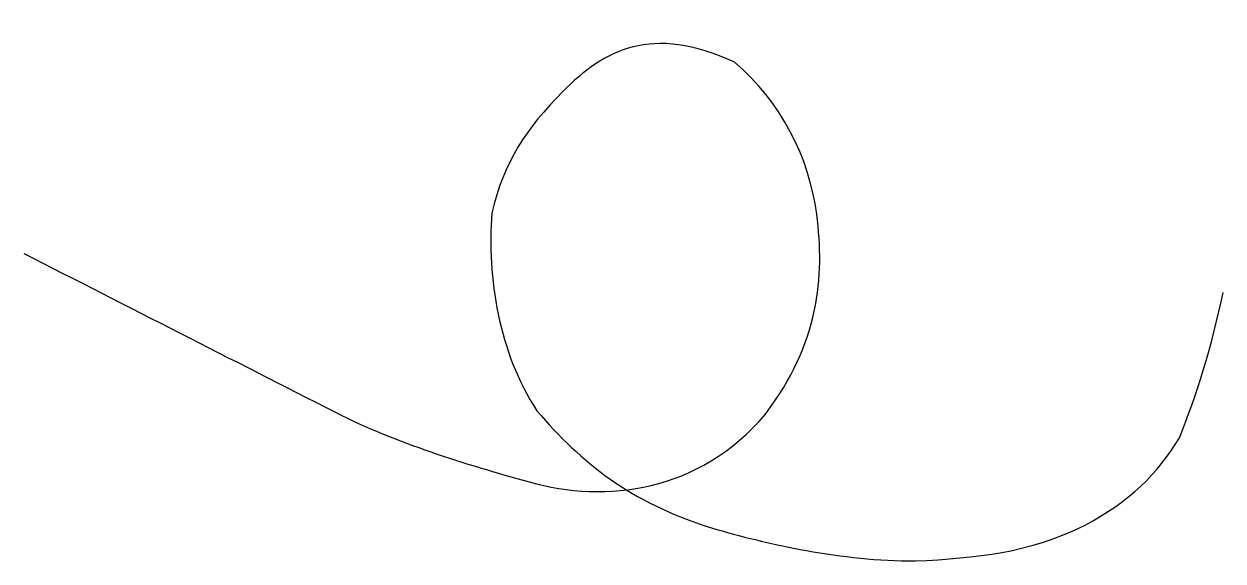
# Model space of a CAD drawing. Extents: x 0 to 2.97, y 0.3 to 1.63.
import ezdxf

# ---------------------------------------------------------------- set-up
doc = ezdxf.new("R2010")
doc.units = 0
doc.header["$MEASUREMENT"] = 0

msp = doc.modelspace()

# ---------------------------------------------------------------- linework, layer by layer
at = {"color": 2, "linetype": 'Continuous'}
msp.add_open_spline([(0, 1.0583), (0.2568, 0.9273), (0.5136, 0.7963), (0.7705, 0.6653), (0.9218, 0.5881), (1.0902, 0.5376), (1.25, 0.4926), (1.4407, 0.439), (1.6699, 0.4668), (1.8346, 0.6602), (1.9676, 0.8372), (1.9819, 0.9988), (1.9615, 1.1555), (1.943, 1.2974), (1.8736, 1.4336), (1.7583, 1.5323), (1.5536, 1.6269), (1.4352, 1.5627), (1.3335, 1.4596), (1.2428, 1.3677), (1.1862, 1.2847), (1.158, 1.1579), (1.1456, 0.999), (1.174, 0.8144), (1.2691, 0.669), (1.3807, 0.5398), (1.4969, 0.4435), (1.701, 0.3788), (1.8388, 0.3382), (2.0226, 0.2967), (2.206, 0.2969), (2.3579, 0.3047), (2.4855, 0.3161), (2.6259, 0.3856), (2.737, 0.446), (2.8039, 0.5105), (2.8591, 0.6018), (2.8995, 0.7021), (2.942, 0.8361), (2.967, 0.9622)], degree=3, knots=[0, 0, 0, 0, 0.135049, 0.135049, 0.135049, 0.214636, 0.214636, 0.214636, 0.309581, 0.309581, 0.309581, 0.389409, 0.389409, 0.389409, 0.461751, 0.461751, 0.461751, 0.525883, 0.525883, 0.525883, 0.583065, 0.583065, 0.583065, 0.660968, 0.660968, 0.660968, 0.736945, 0.736945, 0.736945, 0.826142, 0.826142, 0.826142, 0.890009, 0.890009, 0.890009, 0.941256, 0.941256, 0.941256, 1, 1, 1, 1], dxfattribs=at)

doc.saveas('drawing.dxf')
